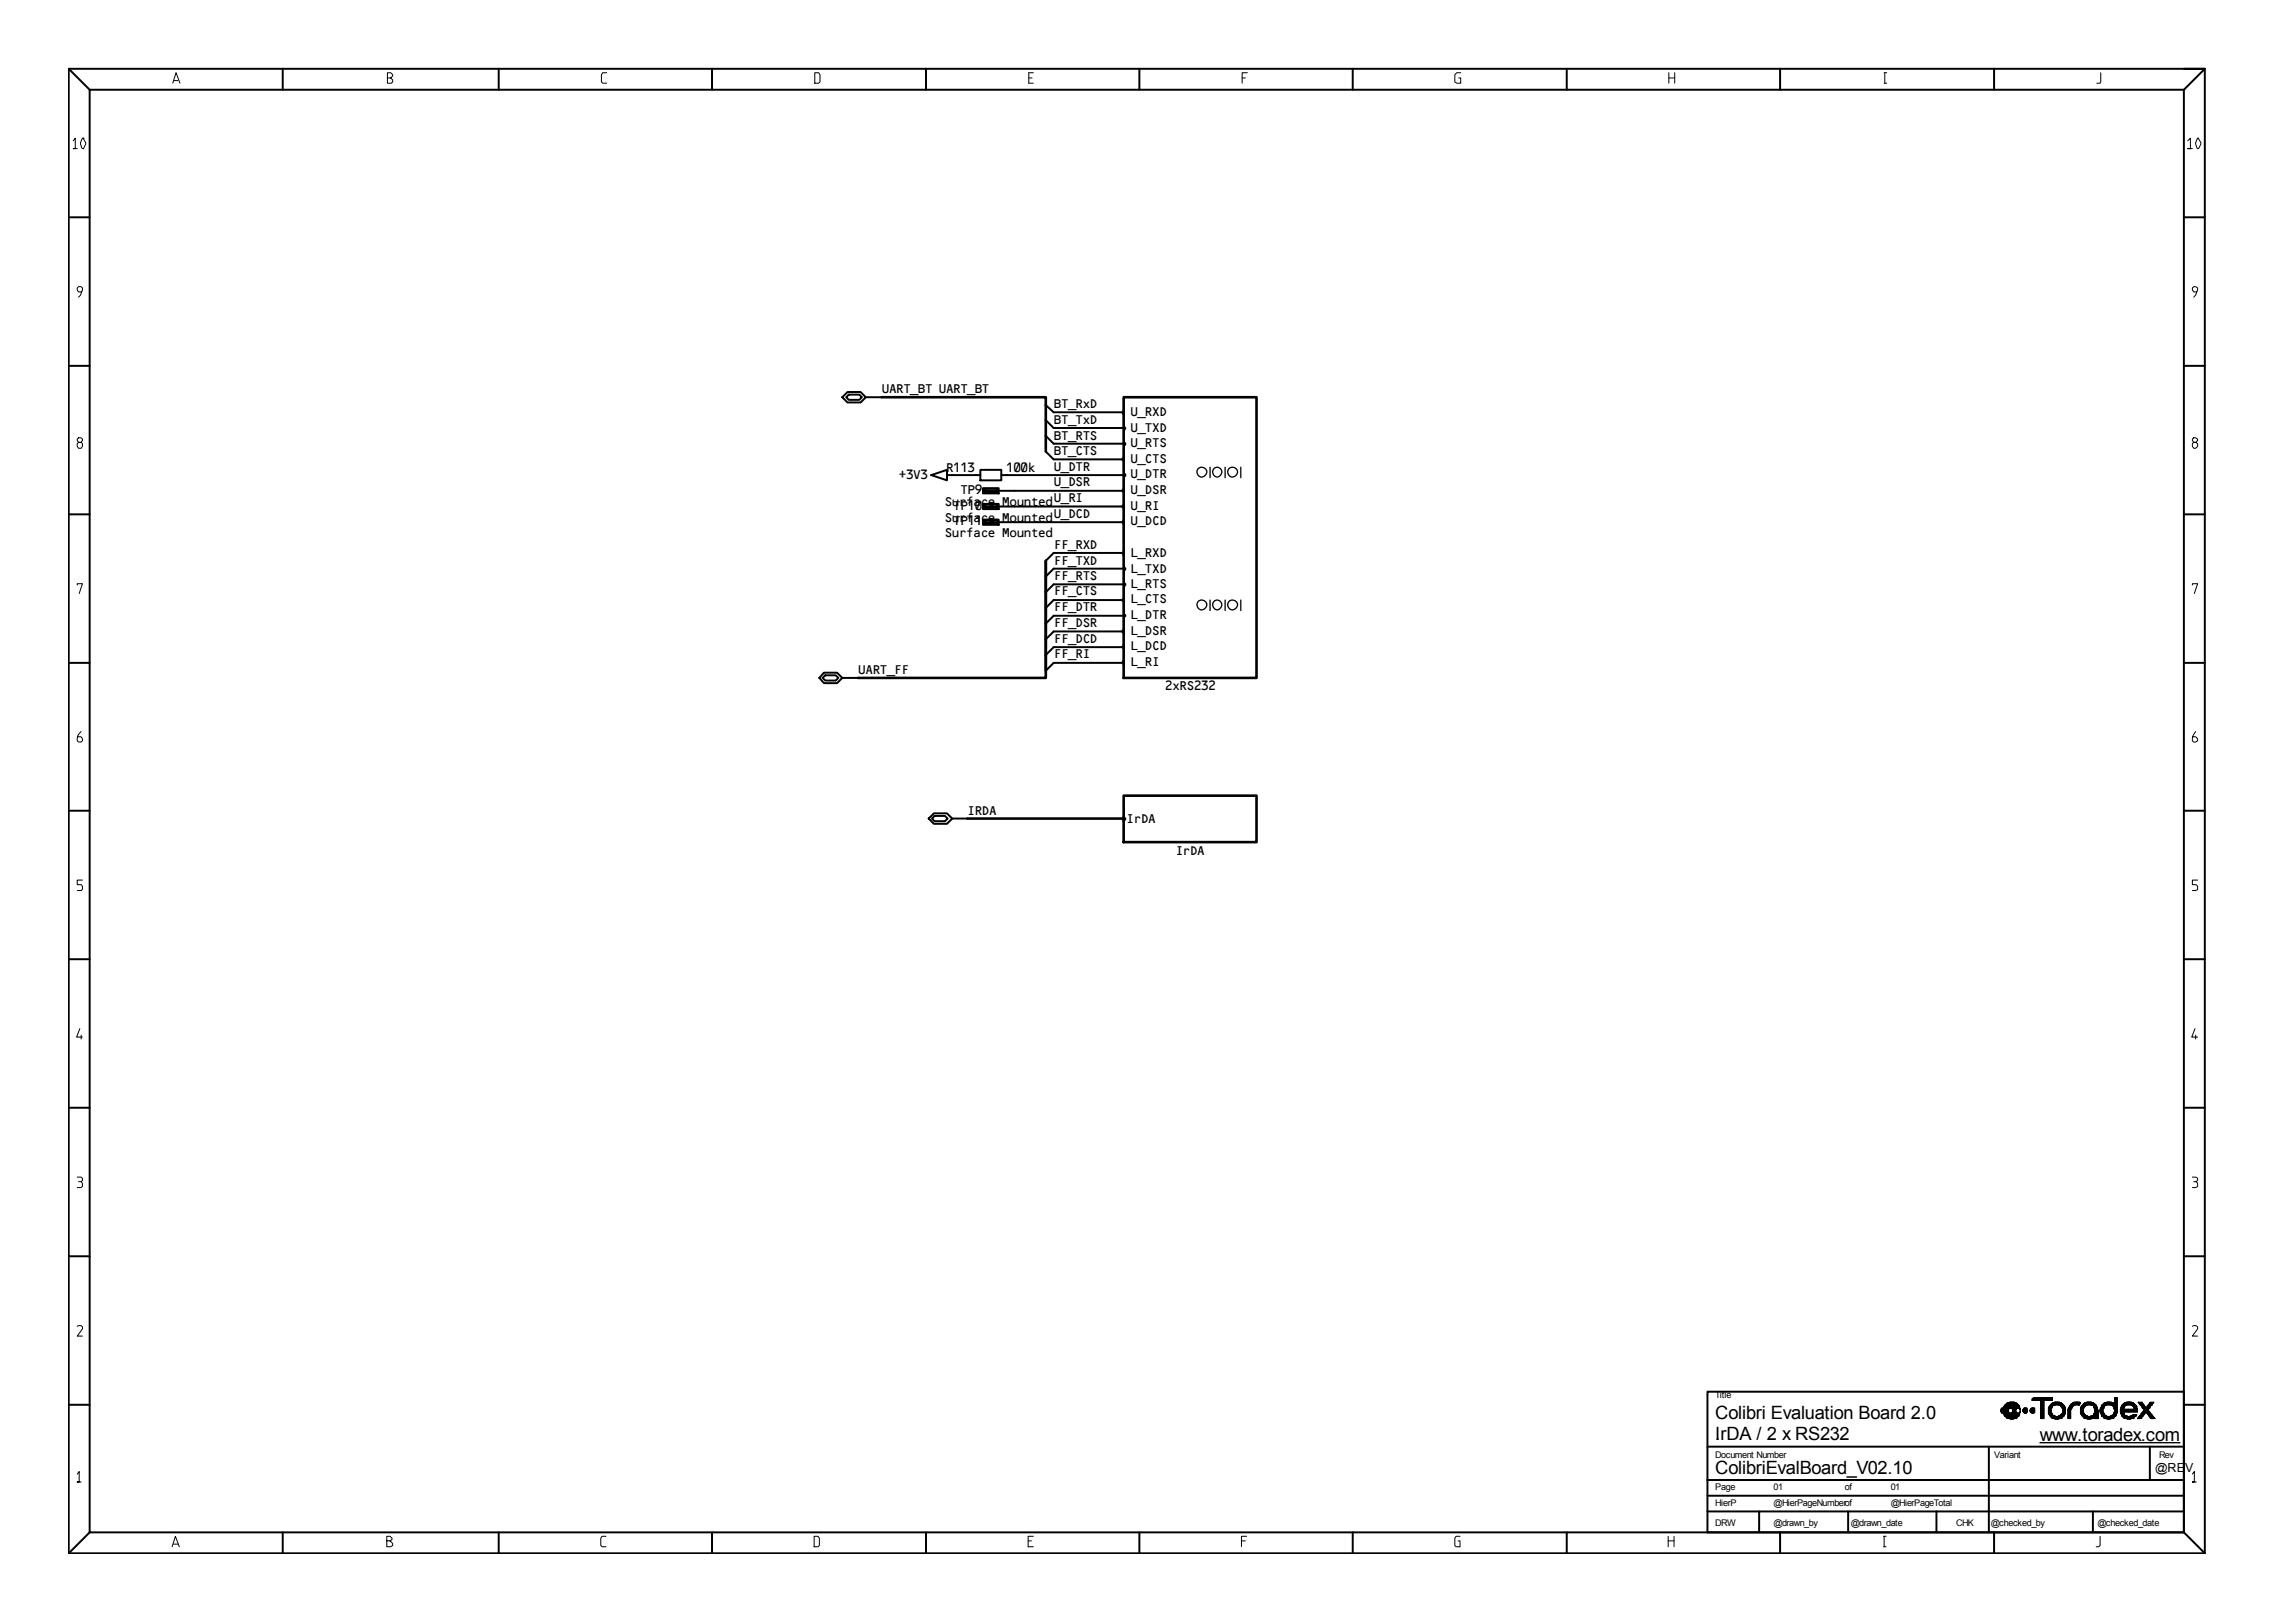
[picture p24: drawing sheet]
<svg xmlns="http://www.w3.org/2000/svg" width="297mm" height="210mm" viewBox="0 0 297 210" stroke-linecap="round" stroke-linejoin="round" font-family="sans-serif">
<defs><g id="words">
<g font-size="2.4">
<text x="221.9" y="183.7">Colibri Evaluation Board 2.0</text>
<text x="221.9" y="186.4">IrDA / 2 x RS232</text>
<text x="221.9" y="190.8">ColibriEvalBoard_V02.10</text>
<text x="221.9" y="186.4">.</text>
<text x="263.9" y="186.5">www.toradex.com</text>
</g>
<g font-size="1.8">
<text x="114" y="50.8">UART_BT UART_BT</text>
<text x="136.3" y="52.8">BT_RxD</text>
<text x="146.2" y="53.9">U_RXD</text>
<text x="136.3" y="54.9">BT_TxD</text>
<text x="136.3" y="56.9">BT_RTS</text>
<text x="136.3" y="58.9">BT_CTS</text>
<text x="146.2" y="55.9">U_TXD</text>
<text x="146.2" y="57.8">U_RTS</text>
<text x="146.2" y="59.9">U_CTS</text>
<text x="116.2" y="62">+3V3</text>
<text x="122.2" y="65.5">Surface Mounted</text>
<text x="122.3" y="61.1">R113</text>
<text x="123.3" y="66">TP10</text>
<text x="124.2" y="63.9">TP9</text>
<text x="130.1" y="61.1">100k</text>
<text x="136.3" y="60.9">U_DTR</text>
<text x="136.3" y="62.9">U_DSR</text>
<text x="136.3" y="65">U_RI</text>
<text x="146.2" y="61.9">U_DTR</text>
<text x="146.2" y="66">U_RI</text>
<text x="146.2" y="63.9">U_DSR</text>
<text x="122.2" y="67.5">Surface Mounted</text>
<text x="122.2" y="69.4">Surface Mounted</text>
<text x="123.3" y="68">TP11</text>
<text x="136.3" y="71">FF_RXD</text>
<text x="136.3" y="67">U_DCD</text>
<text x="146.2" y="68">U_DCD</text>
<text x="136.3" y="73.1">FF_TXD</text>
<text x="136.3" y="75">FF_RTS</text>
<text x="136.3" y="77.1">FF_CTS</text>
<text x="146.2" y="72.1">L_RXD</text>
<text x="146.2" y="76">L_RTS</text>
<text x="146.2" y="74.1">L_TXD</text>
<text x="136.3" y="79.1">FF_DTR</text>
<text x="136.3" y="81.1">FF_DSR</text>
<text x="136.3" y="83.2">FF_DCD</text>
<text x="146.2" y="82.1">L_DSR</text>
<text x="146.2" y="78.1">L_CTS</text>
<text x="146.2" y="80.1">L_DTR</text>
<text x="111" y="87.2">UART_FF</text>
<text x="136.3" y="85.2">FF_RI</text>
<text x="146.2" y="86.2">L_RI</text>
<text x="146.2" y="84.2">L_DCD</text>
<text x="150.7" y="89.3">2xRS232</text>
<text x="125.1" y="105.4">IRDA</text>
<text x="145.7" y="106.4">IrDA</text>
<text x="152.1" y="110.6">IrDA</text>
</g>
<text font-size="1.6" x="278.8" y="190.5">@REV</text>
<g font-size="1.2">
<text x="221.9" y="180.9">Title</text>
<text x="221.9" y="188.7">Document Number</text>
<text x="258" y="188.7">Variant</text>
<text x="279.3" y="188.7">Rev</text>
<text x="221.9" y="194.9">HierP</text>
<text x="221.9" y="192.8">Page</text>
<text x="221.9" y="197.5">DRW</text>
<text x="229.4" y="192.8">01</text>
<text x="229.4" y="194.9">@HierPageNumberof</text>
<text x="229.4" y="197.5">@drawn_by</text>
<text x="238.7" y="192.8">of</text>
<text x="239.4" y="197.5">@drawn_date</text>
<text x="244.6" y="192.8">01</text>
<text x="244.6" y="194.9">@HierPageTotal</text>
<text x="253.1" y="197.5">CHK</text>
<text x="257.6" y="197.5">@checked_by</text>
<text x="271.4" y="197.5">@checked_date</text>
</g>
</g></defs>
<g fill="none" stroke="#000" stroke-width=".25">
<path d="M8.9 8.9h276.3v192.1h-276.3zM8.9 8.9l2.7 2.7M11.6 11.6h270.9v186.7h-270.9zM36.6 8.9v2.7M64.5 8.9v2.7M92.1 8.9v2.7M119.8 8.9v2.7M147.4 8.9v2.7M175 8.9v2.7M202.7 8.9v2.7M230.3 8.9v2.7M258 8.9v2.7"/>
<path d="M282.5 8.9h2.7l-2.7 2.7M8.9 28.1h2.7M282.5 28.1h2.7M8.9 47.3h2.7M109.5 51.4l.3-.3h1.4l.3 .3-.3 .3h-1.4zM109.6 50.7h1.7l.7 .7-.7 .7h-1.7l-.6-.7zM112 51.4h2M135.3 52.4l1 1h9.1M135.3 54.4l1 1h9.1M135.3 56.4l1 1h9.1M135.3 58.4l1 1.1h9.1M282.5 47.3h2.7"/>
<path d="M8.9 66.6h2.7M120.5 61.5l2-.7v1.4zM122.5 61.5h4.3M126.8 60.8h2.7v1.4h-2.7zM127.2 63.2h2v.7h-2zM127.2 65.2h2v.7h-2zM127.2 67.2h2v.7h-2zM127.3 63.3h1.7v.4h-1.7zM127.3 65.3h1.7v.4h-1.7zM127.3 67.3h1.7v.4h-1.7zM127.3 63.5h1.7M127.3 65.5h1.7"/>
<path d="M127.3 67.6h1.7M129.2 63.5h16.2M129.2 65.5h16.2M129.2 67.6h16.2M129.5 61.5h15.9M145.4 71.6h-9.1l-1 1M145.4 73.6h-9.1l-1 1M145.4 75.6h-9.1l-1 1M145.4 77.7h-9.1l-1 1M145.4 79.7h-9.1l-1 1M282.5 66.6h2.7M8.9 85.8h2.7"/>
<path d="M106.4 87.7l.4-.3h1.3l.4 .3-.4 .4h-1.3zM106.6 87.1h1.7l.7 .6-.7 .7h-1.7l-.6-.7zM109 87.7h2M145.4 85.8h-9.1l-1 1M145.4 81.7h-9.1l-1 1M145.4 83.7h-9.1l-1 1.1M282.5 85.8h2.7M8.9 104.9h2.7M120.1 105.9l.7-.6h1.7l.7 .6-.7 .7h-1.7zM120.9 105.6h1.4l.3 .3-.3 .4h-1.4l-.3-.4zM123.2 105.9h1.9M282.5 104.9h2.7"/>
<path d="M8.9 124.1h2.7M282.5 124.1h2.7M8.9 143.4h2.7M282.5 143.4h2.7M8.9 162.6h2.7M282.5 162.6h2.7M8.9 181.8h2.7M11.6 198.3l-2.7 2.7M36.6 198.3v2.7M64.5 198.3v2.7M92.1 198.3v2.7M119.8 198.3v2.7"/>
<path d="M147.4 198.3v2.7M175 198.3v2.7M202.7 198.3v2.7M220.9 180.1h61.6v18.2h-61.6zM220.9 187.2h61.6M220.9 191.5h61.6M220.9 193.6h61.6M220.9 195.6h61.6M227.6 195.6v2.7M230.3 198.3v2.7M239.1 195.6v2.7M250.5 195.6v2.7"/>
<path d="M257.3 187.2v11.1M258 198.3v2.7M270.8 195.6v2.7M278.1 187.2v4.3M282.5 198.3l2.7 2.7M282.5 181.8h2.7"/>
</g>
<g fill="none" stroke="#000" stroke-width=".13">
<path d="M9.5 18.2l.2-.3v1.3h-.2h.5M10.7 17.9h.1v.1l.3 .5-.3 .7h-.1a1.02 1.02 0 0 1 0-1.3zM22.4 10.8l.4-1.4 .5 1.4M22.5 10.4h.5M50.1 10.1h.4l.3-.3v-.1l-.3-.3h-.4v1.4h.5l.2-.2v-.3l-.3-.2M78.5 9.4h-.5l-.2 .3v.9l.2 .2h.5M105.4 9.4h.5l.2 .3v.9l-.2 .2h-.5zM133.1 10.1h.4M133.7 9.4h-.6v1.4h.6M160.7 10.1h.4M161.4 9.4h-.7v1.4M189 9.4h-.5l-.3 .3v.9l.3 .2h.5v-.7h-.3"/>
<path d="M215.9 10.1h.8M215.9 9.4v1.4M216.7 9.4v1.4M243.8 10.8h.3M243.8 9.4h.3M243.8 9.4v1.4M271.8 9.4v1.2l-.1 .2h-.4M283 18.2l.4-.3v1.3h-.4h.6M284.3 17.9h.1l.3 .6-.2 .6-.2 .1a1.02 1.02 0 0 1 0-1.3zM10.5 37.8h-.3l-.2-.3v-.2l.2-.2h.3l.2 .2a1.92 1.92 0 0 1-.5 1.2M284.1 37.8h-.3l-.2-.3v-.2l.2-.2h.3l.2 .2a1.92 1.92 0 0 1-.5 1.2M10 56.8l.2 .4h.3l.2 .2v.4l-.2 .2h-.3l-.2-.2v-.4l.2-.2h.3l.2-.4-.2-.1h-.3z"/>
<path d="M145.1 53.4h.1M145.1 59.4v.1M145.2 53.3v.2M145.2 59.3v.3M145.3 53.1v.6M145.3 59.2v.5M145.4 53v.7M145.4 55v.7M145.4 57.1v.7M145.4 59.1v.7M145.5 55.1v.6M145.5 57.2v.5"/>
<path d="M145.5 55.2v.4M145.6 55.3v.3M145.6 57.3v.3M283.8 56.7l-.2 .1 .2 .4h.3l.2 .2v.4l-.2 .2h-.3l-.2-.2v-.4l.2-.2h.3l.2-.2v-.2l-.2-.1zM10 75.7v-.2h.7l-.5 1.3M145.1 63.4v.2M145.1 65.5v.1M145.1 67.5v.1M145.1 71.6h.1M145.1 77.6v.1M145.2 63.3v.3M145.2 65.4v.2"/>
<path d="M145.2 67.4v.3M145.2 71.5v.2M145.2 77.5v.3M145.3 63.3v.5M145.3 65.3v.5M145.3 67.2v.6M145.3 71.3v.6M145.3 77.4v.5M145.4 61.1v.7M145.4 63.2v.7M145.4 65.2v.7M145.4 67.2v.7"/>
<path d="M145.4 71.2v.7M145.4 73.3v.6M145.4 75.3v.7M145.4 77.3v.7M145.4 79.3v.7M145.5 61.2v.5M145.5 73.3v.5M145.5 75.4v.5M145.5 79.4v.5M145.5 61.3v.4M145.5 73.4v.4M145.5 75.5v.4"/>
<path d="M145.5 79.5v.4M145.6 61.3v.4M145.6 73.5v.3M145.6 75.5v.3M145.6 79.5v.3M283.6 75.7v-.2h.7l-.4 1.3M10.5 94.7a1.19 1.19 0 0 0-.5 1.2l.2 .1h.3l.2-.1v-.3l-.2-.3h-.4M145.1 81.6v.2M145.1 83.7h.1M145.1 85.7v.1M145.2 81.5v.3M145.2 83.6v.2"/>
<path d="M145.2 85.6v.3M145.3 81.5v.5M145.3 83.4v.6M145.3 85.4v.6M145.4 81.4v.7M145.4 83.4v.7M145.4 85.4v.7M284.1 94.7a1.41 1.41 0 0 0-.5 1.2l.2 .1h.3l.2-.1v-.3l-.2-.3h-.4M10.7 113.9h-.7v.6h.5l.2 .2v.4l-.2 .1h-.5M145.1 105.9v.1M145.2 105.8v.3M145.3 105.7v.6"/>
<path d="M145.4 105.6v.7M145.5 105.7v.6M145.5 105.8v.4M145.6 105.8v.3M284.3 113.9h-.7v.6h.5l.2 .2v.4l-.1 .1h-.6M10.3 133.1l-.4 1.1h.8M10.5 134v.5M284 133.1l-.5 1.1h.8M284.1 134v.5M10 152.3h.5l.2 .2v.3l-.2 .1M10.2 152.9h.3l.1 .1 .1 .5-.2 .2h-.5M283.6 152.3h.5l.2 .2v.3l-.2 .1"/>
<path d="M283.8 152.9l.4 .1 .1 .5-.2 .2h-.5M10 171.6l.5-.1 .2 .2v.3l-.7 .9h.7M283.6 171.6a.48 .48 0 0 1 .7 .1v.3l-.7 .9h.7M10 190.8l.2-.4v1.4h-.2h.5M22.4 199.8h.6M50 199.4h.5l.2-.2v-.1l-.2-.3h-.5v1.4h.5l.3-.2v-.3l-.3-.3M78.4 198.8h-.5l-.2 .3v.9l.2 .2h.5M105.3 198.8h.5l.2 .3v.9l-.2 .2h-.5zM133 199.4h.4M133.7 198.8h-.7v1.4h.7M160.6 199.4h.5M161.3 198.8h-.7v1.4"/>
<path d="M188.9 198.8h-.5l-.2 .3v.9l.2 .2h.5v-.8h-.3M215.8 198.8v1.4M215.8 199.4h.8M216.6 198.8v1.4M243.7 198.8h.3M243.8 198.8v1.4M258.8 182.5h1M258.8 182.6h1M258.8 182.5v.1h1M258.9 182.3h1M258.9 182.4h.9M258.9 182.7h1"/>
<path d="M258.9 182.6v.2h1M258.9 182.3v.1M258.9 182.4l-.1 .1M259 182.8v.1h2.3M259.2 182.1h2.1M259.2 182h2.1M259.2 183h2.1M259.2 183.1h2.1M259.2 182v.2M259.2 182.9v.1M259.2 183l.1 .2M259.3 181.9h1.9"/>
<path d="M259.3 183.2h1.9M259.3 181.9l-.1 .1M259.3 183.2l.3 .3M259.4 181.8h1.7M259.4 183.3h1.7M259.5 181.7h1.5M259.6 181.6h1.3M259.6 183.4h1.3M259.6 183.5h1.3M259.6 181.6l-.3 .3M259.6 183.5l.2 .1M259.7 181.5h1.2"/>
<path d="M259.7 183.6h1.2M259.8 181.5l-.2 .1M259.8 182.4v.3l.2 .2M259.9 181.5h.7l.3 .1M259.9 183.6l.2 .1 .5-.1M259.9 182.3l-.1 .1M259.9 182.2v.1M260.1 181.5h-.2M260.3 182.3h.6M260.3 182.9v-.1h.6v.1M260.3 182.2v.2M260.3 182.7h.6"/>
<path d="M260.3 182.4l.1 .1M260.4 182.5h.4M260.4 182.6h.4M260.4 182.5v.1M260.8 182.6h-.5v.2M260.8 182.4v.2M260.8 182.6l.1 .1M260.9 182.7v.1M260.9 182.2v.2h-.6M260.9 181.6l.3 .3M260.9 183.5l-.1 .1M261.2 181.9l.1 .1"/>
<path d="M261.2 183.2l-.3 .3M261.3 182.3h.1M261.3 182v.4h.1M261.3 182.7h.1M261.3 182.8h.1M261.3 182.7v.1M261.3 182.9v.2M261.3 182.2l.1 .2M261.3 182.8l-.1 .1M261.3 183.1l-.1 .1M261.4 182.2h-2.4l-.1 .1M261.4 182.4v.3"/>
<path d="M261.4 182.6l-.1 .1M261.4 182.7l-.1 .2M261.7 182.6v-.2h.6v.2M261.7 182.5h.6M261.7 182.6h.6M261.7 182.6l.1 .1M261.8 182.3l.1-.1h.3v.2M261.8 182.3h.4M261.8 182.7h.5M261.8 182.7v.1h.4M261.8 182.3v.1M261.9 182.8l.1 .1 .2-.1"/>
<path d="M262.3 182.6l-.1 .2M262.6 182.5h.6M262.6 182.6h.6M262.6 182.5v.1h.6M262.7 182.3l.1-.1h.4v.6h-.5v-.2M262.7 182.3h.5M262.7 182.4h.5M262.7 182.7h.5M262.7 182.3v.1M262.7 182.4l-.1 .1M262.9 181.1h2.6M262.9 181h2.6"/>
<path d="M262.9 182.8v.1l.2-.1M263 180.9h2.5M263.1 180.9h2.4v.3h-2.6zM264 182.2h.4M264 182.1h.4M264 182h.4M264 181.9h.4M264 181.8h.4M264 181.7h.4M264 181.6h.4M264 181.5h.4M264 181.4h.4"/>
<path d="M264 181.3h.4M264 182.3h.4M264 182.4h.4M264 182.5h.4M264 182.6h.4M264 182.7h.4M264 182.8h.4M264 182.9h.4M264 183h.4M264 183.1h.4M264 183.2h.4M264 183.3h.4"/>
<path d="M264 183.4h.4M264 183.5h.4M264 181.2v2.4h.4v-2.4M265 182.2h.4M265 182.3h.3M265 182.4h.3M265 182.5h.3M265 182.6h.3M265 182.7h.3M265 182.8h.4M265 182.9h.5M265 182.2v.7"/>
<path d="M265 182.9l.1 .2M265.1 182.1h.4M265.1 182h.4M265.1 183h.4M265.1 183.1h.4M265.1 183.1l.2 .2M265.1 182l-.1 .2M265.2 182h.4M265.2 181.9h.7M265.2 183.1h.4M265.2 183.2h.7v.1M265.3 181.8h1.7"/>
<path d="M265.3 183.3h1.6M265.3 181.8l-.2 .2M265.3 183.3l.1 .2M265.3 181.7h1.6M265.3 183.4h1.6M265.3 182.3v.5l.2 .2M265.4 181.6h1.5M265.4 181.6l.4-.1h.6l.6 .4M265.4 183.5h1.4M265.4 181.6l-.1 .2M265.4 183.5l.2 .1M265.5 181.5h1.2"/>
<path d="M265.5 183v.1M265.5 182.1l-.2 .2M265.5 183.1h.1M265.6 181.9l-.1 .2M265.6 183.1l.2 .1M265.8 183.6l.1 .1M265.9 181.8l-.1 .1M266.3 183.2h.7M266.4 181.9h.6M266.4 181.8v.1M266.4 183.2l-.2 .1M266.4 183.6l-.5 .1"/>
<path d="M266.5 183.1h.5M266.5 181.9l.1 .1M266.6 182h.5M266.6 183.1h.5M266.6 182l.1 .1M266.7 182.1h.5M266.7 183h.4M266.7 182.1l.2 .2M266.8 182.2h.4M266.8 182.9h.4M266.8 183.5l-.2 .1h-1.1M266.9 182.3h.3"/>
<path d="M266.9 182.4h.3M266.9 182.5h.3M266.9 182.6h.3M266.9 182.7h.3M266.9 182.8h.3M266.9 182.8l-.5 .4M266.9 182.3v.5M266.9 183.3l-.1 .2M267 181.9l.2 .3M267 183.2l-.1 .1M267.2 182.2v.7M267.2 182.9l-.2 .3"/>
<path d="M267.5 182.3h.5M267.5 182.4h.5M267.5 182.5h.4M267.5 182.6h.4M267.5 182.7h.4M267.5 182.8h.4M267.5 182.9h.4M267.5 183h.4M267.5 183.1h.4M267.5 183.2h.4M267.5 183.3h.4M267.5 183.4h.4"/>
<path d="M267.5 183.5h.4M267.6 182.2h.5M267.6 182.1h.5M267.7 182h.4M267.7 182h.5M267.8 181.9l-.3 .5M267.9 181.8h1.2M267.9 181.7h1.2M268 181.6h1.2M268.1 182.2l-.2 .2v1.2h-.4v-1.2M268.1 181.5h1.1M268.1 182v.2"/>
<path d="M268.2 181.9v.1M268.2 182h-.1M268.6 181.8l-.2 .1h-.6M269.2 182.2h.4M269.2 181.5h-.1h-.8l-.5 .4M269.2 182.3h.3M269.2 182.4h.3M269.2 182.5h.3M269.2 182.6h.3M269.2 182.7h.3M269.2 182.8h.4M269.2 182.9h.5"/>
<path d="M269.2 181.5l-.2 .4-.2-.1M269.2 182.2v.7M269.2 182.9v.2M269.2 182.1h.5M269.2 182h.5M269.2 183h.5M269.2 183.1h.5M269.2 182v.2M269.2 183.1l.3 .2M269.3 182h.5M269.3 181.9h.7M269.3 183.1h.5"/>
<path d="M269.3 183.2h.8l.1 .1M269.5 181.8h1.7M269.5 181.7h1.5M269.5 183.3h1.9M269.5 183.4h1.9M269.5 181.8l-.3 .2M269.5 182.3v.5l.2 .3M269.5 183.3l.1 .2M269.6 181.6h1.4M269.6 183.5h1.3M269.6 183.5l.1 .1h1.1M269.6 181.6l-.1 .2"/>
<path d="M269.7 181.5h1.1M269.7 182.1l-.2 .2M269.7 183.1l.1 .1M269.8 181.9l-.1 .2M269.9 183.6l.6 .1M270.1 181.8l-.2 .1M270.5 181.9h.7M270.5 181.8l.1 .1M270.6 183.6l-.2 .1M270.8 183.1h.6M270.8 181.9v.1M270.8 182.1h.5"/>
<path d="M270.8 182h.5M270.8 182h.4M270.8 181.5h-.9l-.3 .1M270.8 183h.6M270.8 181.5l.4 .4M270.8 182.1l.2 .2M270.8 182v.1M270.8 183v.1M270.8 183.1v.1M270.9 182.2h.5M270.9 182.9h.5M271 182.3h.4"/>
<path d="M271 182.4h.4M271 182.5h.4M271 182.6h.4M271 182.7h.4M271 182.8h.4M271 183.5h.4M271 182.3v.5M271 182.8l-.2 .2M271.2 181.9l.2 .3M271.4 182.4v.2M271.4 182.2v.2M271.4 183.2h-.9l-.1 .1"/>
<path d="M271.4 182.6v1h-.4v-.2l-.2 .2M271.7 198.8v1.2l-.2 .2h-.3M271.7 182.3h.4M271.7 182.4h.4M271.7 182.5h.3M271.7 182.6h.3M271.7 182.6h.4M271.7 182.7h.4M271.7 182.8h.4M271.7 182.7l.2 .4M271.7 182.4v.3M271.8 182.2h.4"/>
<path d="M271.8 182.1h.4M271.8 182.9h.4M271.8 183h.4M271.9 182h.3M271.9 182h.4M271.9 183.1h.4M271.9 183.1h.5M271.9 183.2h.6l.2 .1M271.9 183.2l.1 .1M271.9 181.9v.1M271.9 183.1v.1M271.9 182l-.2 .4"/>
<path d="M271.9 181.8h2M272 181.7h1.9M272 183.3h1.6M272 183.3l.3 .3M272 182.5l.1 .3M272.1 181.6h1.4M272.1 183.4h1.5M272.1 182.8l.1 .1M272.1 182.3l-.1 .2M272.2 181.5h1.3M272.2 183.5h1.3M272.2 183.6h1.2"/>
<path d="M272.2 182.1v.1M272.2 182.9v.1M272.2 183l.3 .2M272.2 182.2l-.1 .1M272.3 181.5l-.4 .4M272.3 182l-.1 .1M272.4 181.9l-.1 .1M272.5 181.5h.6l.4 .1M272.5 183.6l.1 .1 .5-.1M272.5 181.8v.1h-.6M272.6 181.5h-.1M273 181.8l.1 .1h.8"/>
<path d="M273.2 181.9l.3 .2M273.3 182h.6M273.3 183.1h.5M273.4 182h.5M273.4 183.1h.4M273.4 183.1l-.3 .1M273.5 182.2h.4M273.5 182.1h.4M273.5 181.6l.1 .1v-.8h.3v1.8M273.5 182.3h.4M273.5 182.8h.4M273.5 182.9h.4"/>
<path d="M273.5 183h.3M273.5 183.5l-.2 .1M273.5 183l-.1 .1M273.5 182.1v.2M273.5 182.8v.2M273.5 182.3l.1 .2M273.6 181.6h.3M273.6 181.5h.3M273.6 181.4h.3M273.6 181.3h.3M273.6 181.2h.3M273.6 181.1h.3"/>
<path d="M273.6 181h.3M273.6 180.9h.3M273.6 182.4h.3M273.6 182.5h.3M273.6 182.6h.3M273.6 182.7h.3M273.6 182.6l-.1 .2M273.6 182.5v.1M273.7 183.2h-.7l-.1 .1M273.7 183.2l-.2 .3M273.8 183.1l-.1 .1M273.9 182.7l-.1 .4"/>
<path d="M274.3 182.3h.4M274.3 182.4h2.2M274.3 182.5h2.2M274.3 182.6h2.2M274.3 182.8h.4M274.3 182.9h.5v.2M274.3 182.7l.2 .5M274.3 182.4v.3M274.4 182.1h.4M274.4 182h.4M274.4 183h.4M274.4 183.1h.4"/>
<path d="M274.5 182h.4M274.5 181.9h.7M274.5 183.1h.4M274.5 183.2h.7l.1 .1M274.5 183.2l.2 .3M274.5 181.9l-.2 .5M274.6 181.8h1.7M274.6 183.3h1.7M274.7 181.7h1.5M274.7 183.4h1.4M274.7 181.7l-.2 .2M274.7 182.7v.2"/>
<path d="M274.7 181.6h1.4M274.7 183.5h1.4M274.7 182.2v.2M274.7 183.5l.2 .1M274.8 182v.2h-.5M274.8 181.5h1.2M274.8 183.6h1.2M274.8 183.1l.2 .1M275 181.9l-.2 .1M275.1 183.6l.2 .1 .5-.1M275.2 181.8l-.1 .1M275.4 181.5v.3"/>
<path d="M275.4 182.4v.3M275.7 181.8l.1 .1h.6M275.8 183.1h.6M275.8 181.9l.2 .1M275.8 183.1v.1M275.9 182h.5M275.9 183.1h.5v.1M276 182h.4M276 182l.1 .2M276 183.1h-.2M276.1 182.2h.3M276.1 182.1h.3"/>
<path d="M276.1 181.6l-.3-.1a1.2 1.2 0 0 0-1.1 .2M276.1 182.3h.4M276.1 182.2v.2M276.1 181.6l.3 .3M276.1 183.5l-.2 .1M276.4 183.2h-.8l-.1 .1M276.4 181.9v.1M276.4 183.2l-.3 .3M276.4 182.2l.1 .2M276.4 182v.2M276.5 182.4v.3h-2.2M276.6 183.5h.5"/>
<path d="M276.7 181.5h.4M276.7 183.3h.5M276.7 183.4h.4M276.8 181.7h.5M276.8 181.6h.4M276.8 183.2h.5M276.9 181.8h.5M276.9 183.1h.5M276.9 181.9h.6M276.9 183h.6M276.9 183.1h.6M276.9 183.6l.7-.9 .7 .9"/>
<path d="M277 182h.5M277 182.9h.5M277.1 182.2h1M277.1 182.1h.5M277.1 182h.4M277.1 182.8h.5M277.2 182.6h.8M277.2 182.7h.9M277.3 182.3h.7M277.3 182.6h.7M277.4 182.4h.6M277.4 182.5h.5"/>
<path d="M277.7 182.1h.4M277.7 182.8h.4M277.8 182h.4M277.8 181.9h.6M277.8 182.9h.4M277.8 183h.5M277.9 182.5l.7-1h-.4l-.6 .7-.5-.7h-.5l.9 1-1 1.1h.5M277.9 183.1h.5M277.9 182.5l.9 1.1h-.6M278 181.8h.5M278 183.1h.5M278 183.2h.5"/>
<path d="M278 181.7h.5M278 181.6h.5M278.1 181.5h.5M278.1 183.3h.5M278.1 183.4h.5M278.1 183.5h.6M283.6 190.8l.3-.4v1.4h-.3h.5M22.3 200.2l.4-1.4 .5 1.4M243.7 200.2h.3"/>
</g>
<path d="M263.9 186.7h18.1" fill="none" stroke="#000" stroke-width=".18"/>
<path d="M114 51.4h21.3v7M145.4 51.4h17.2v36.3h-17.2zM135.3 86.8v-14.2v15.1h-24.3M125.1 105.9h20.3M145.4 103h17.2v6h-17.2z" fill="none" stroke="#000" stroke-width=".34"/>
<g fill="none" stroke="#000" stroke-width=".17">
<path d="M156.5 60.5v1.3M156.5 77.7v1.3M158.5 60.5v1.3M158.5 77.7v1.3M160.5 60.5v1.3M160.5 77.7v1.3"/>
<circle cx="155.5" cy="61.1" r=".64"/>
<circle cx="155.5" cy="78.3" r=".64"/>
<circle cx="157.5" cy="78.3" r=".61"/>
<circle cx="157.5" cy="61.1" r=".61"/>
<circle cx="159.5" cy="78.3" r=".64"/>
<circle cx="159.5" cy="61.1" r=".64"/>
</g>
<use href="#words"/>
</svg>
